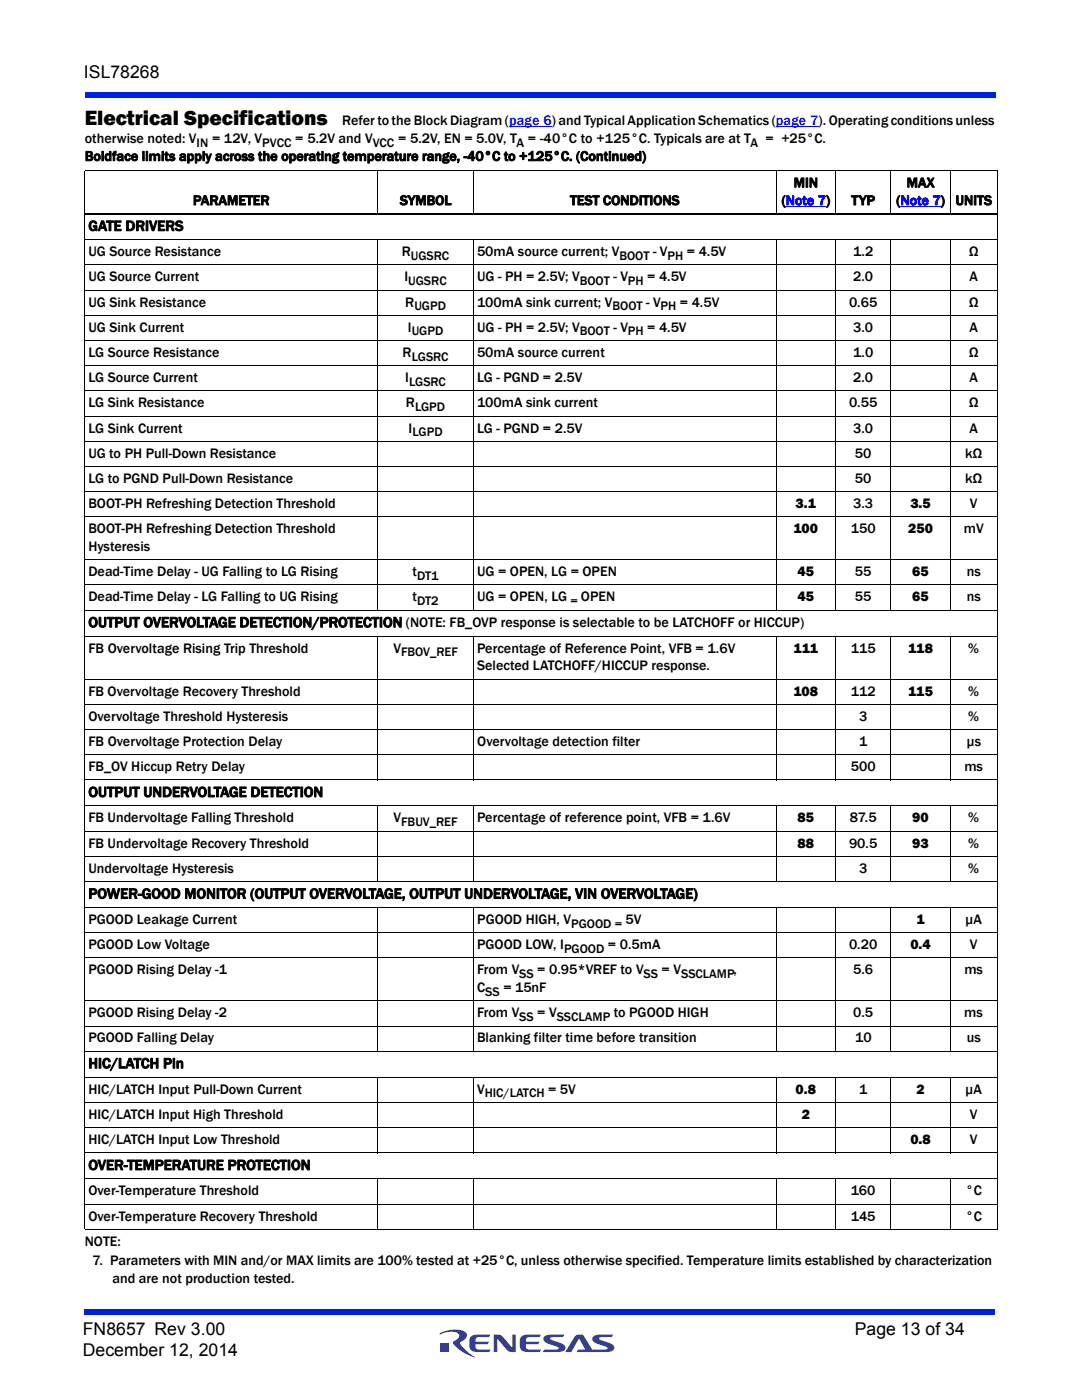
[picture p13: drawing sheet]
<svg xmlns="http://www.w3.org/2000/svg" width="216mm" height="279mm" viewBox="0 0 216 279" stroke-linecap="round" stroke-linejoin="round" font-family="sans-serif">
<defs><g id="words">
<text font-size="4.2" x="16.9" y="25">Electrical Specifications</text>
<g font-size="3.5">
<text x="16.7" y="15.6">ISL78268</text>
<text x="16.5" y="266.5">FN8657 Rev 3.00</text>
<text x="170.6" y="266.5">Page 13 of 34</text>
<text x="16.5" y="270.7">December 12, 2014</text>
</g>
<g font-size="3">
<text x="17.6" y="46.1">GATE DRIVERS</text>
<text x="17.6" y="125.2">OUTPUT OVERVOLTAGE DETECTION/PROTECTION (NOTE: FB_OVP response is selectable to be LATCHOFF or HICCUP)</text>
<text x="17.6" y="159">OUTPUT UNDERVOLTAGE DETECTION</text>
<text x="17.6" y="179.3">POWER-GOOD MONITOR (OUTPUT OVERVOLTAGE, OUTPUT UNDERVOLTAGE, VIN OVERVOLTAGE)</text>
<text x="17.6" y="213.2">HIC/LATCH Pin</text>
<text x="17.6" y="233.5">OVER-TEMPERATURE PROTECTION</text>
</g>
<g font-size="2.8">
<text x="16.9" y="28.6">otherwise noted: V</text>
<text x="68.3" y="25">Refer to the Block Diagram (page 6) and Typical Application Schematics (page 7). Operating conditions unless</text>
<text x="16.9" y="32.1">Boldface limits apply across the operating temperature range, -40°C to +125°C. (Continued)</text>
<text x="38.5" y="40.9">PARAMETER</text>
<text x="79.8" y="40.9">SYMBOL</text>
<text x="113.8" y="40.9">TEST CONDITIONS</text>
<text x="156" y="40.9">(Note 7)</text>
<text x="158.4" y="37.4">MIN</text>
<text x="169.9" y="40.9">TYP</text>
<text x="178.8" y="40.9">(Note 7)</text>
<text x="180.9" y="37.4">MAX</text>
<text x="190.7" y="40.9">UNITS</text>
<text x="17.6" y="51.1">UG Source Resistance</text>
<text x="80.2" y="51.1">R</text>
<text x="95.2" y="51.1">50mA source current; V</text>
<text x="130.3" y="51.1">- V</text>
<text x="137.1" y="51.1">= 4.5V</text>
<text x="170.2" y="51.1">1.2</text>
<text x="193.4" y="51.1">Ω</text>
<text x="17.6" y="56.2">UG Source Current</text>
<text x="80.7" y="56.2">I</text>
<text x="95.2" y="56.2">UG - PH = 2.5V; V</text>
<text x="170.2" y="56.2">2.0</text>
<text x="193.4" y="56.2">A</text>
<text x="17.6" y="61.2">UG Sink Resistance</text>
<text x="80.9" y="61.2">R</text>
<text x="95.2" y="61.2">100mA sink current; V</text>
<text x="169.4" y="61.2">0.65</text>
<text x="193.4" y="61.2">Ω</text>
<text x="17.6" y="66.2">UG Sink Current</text>
<text x="17.6" y="71.3">LG Source Resistance</text>
<text x="80.3" y="71.3">R</text>
<text x="81.4" y="66.2">I</text>
<text x="95.2" y="66.2">UG - PH = 2.5V; V</text>
<text x="95.2" y="71.3">50mA source current</text>
<text x="170.2" y="71.3">1.0</text>
<text x="170.2" y="66.2">3.0</text>
<text x="193.4" y="71.3">Ω</text>
<text x="193.4" y="66.2">A</text>
<text x="17.6" y="76.3">LG Source Current</text>
<text x="80.8" y="76.3">I</text>
<text x="95.2" y="76.3">LG - PGND = 2.5V</text>
<text x="170.2" y="76.3">2.0</text>
<text x="193.4" y="76.3">A</text>
<text x="17.6" y="81.3">LG Sink Resistance</text>
<text x="81" y="81.3">R</text>
<text x="95.2" y="81.3">100mA sink current</text>
<text x="169.4" y="81.3">0.55</text>
<text x="193.4" y="81.3">Ω</text>
<text x="17.6" y="86.3">LG Sink Current</text>
<text x="81.5" y="86.3">I</text>
<text x="95.2" y="86.3">LG - PGND = 2.5V</text>
<text x="170.2" y="86.3">3.0</text>
<text x="193.4" y="86.3">A</text>
<text x="17.6" y="91.4">UG to PH Pull-Down Resistance</text>
<text x="170.6" y="91.4">50</text>
<text x="192.6" y="91.4">kΩ</text>
<text x="17.6" y="96.4">LG to PGND Pull-Down Resistance</text>
<text x="17.6" y="101.4">BOOT-PH Refreshing Detection Threshold</text>
<text x="158.7" y="101.4">3.1</text>
<text x="170.2" y="101.4">3.3</text>
<text x="170.6" y="96.4">50</text>
<text x="181.7" y="101.4">3.5</text>
<text x="192.6" y="96.4">kΩ</text>
<text x="193.5" y="101.4">V</text>
<text x="17.6" y="106.4">BOOT-PH Refreshing Detection Threshold</text>
<text x="158.3" y="106.4">100</text>
<text x="169.8" y="106.4">150</text>
<text x="181.2" y="106.4">250</text>
<text x="192.3" y="106.4">mV</text>
<text x="17.6" y="110">Hysteresis</text>
<text x="17.6" y="115">Dead-Time Delay - UG Falling to LG Rising</text>
<text x="82.3" y="115">t</text>
<text x="95.2" y="115">UG = OPEN, LG = OPEN</text>
<text x="159.2" y="115">45</text>
<text x="170.6" y="115">55</text>
<text x="182" y="115">65</text>
<text x="192.9" y="115">ns</text>
<text x="17.6" y="120">Dead-Time Delay - LG Falling to UG Rising</text>
<text x="82.3" y="120">t</text>
<text x="95.2" y="120">UG = OPEN, LG</text>
<text x="159.2" y="120">45</text>
<text x="170.6" y="120">55</text>
<text x="182" y="120">65</text>
<text x="192.9" y="120">ns</text>
<text x="17.6" y="130.3">FB Overvoltage Rising Trip Threshold</text>
<text x="78.5" y="130.3">V</text>
<text x="95.2" y="130.3">Percentage of Reference Point, VFB = 1.6V</text>
<text x="158.3" y="130.3">111</text>
<text x="169.8" y="130.3">115</text>
<text x="181.2" y="130.3">118</text>
<text x="193.2" y="130.3">%</text>
<text x="95.2" y="133.8">Selected LATCHOFF/HICCUP response.</text>
<text x="17.6" y="138.8">FB Overvoltage Recovery Threshold</text>
<text x="17.6" y="143.8">Overvoltage Threshold Hysteresis</text>
<text x="158.3" y="138.8">108</text>
<text x="169.8" y="138.8">112</text>
<text x="171.4" y="143.8">3</text>
<text x="181.2" y="138.8">115</text>
<text x="193.2" y="143.8">%</text>
<text x="193.2" y="138.8">%</text>
<text x="17.6" y="148.9">FB Overvoltage Protection Delay</text>
<text x="95.2" y="148.9">Overvoltage detection filter</text>
<text x="171.4" y="148.9">1</text>
<text x="192.9" y="148.9">µs</text>
<text x="17.6" y="153.9">FB_OV Hiccup Retry Delay</text>
<text x="169.8" y="153.9">500</text>
<text x="192.4" y="153.9">ms</text>
<text x="17.6" y="164.1">FB Undervoltage Falling Threshold</text>
<text x="78.5" y="164.1">V</text>
<text x="95.2" y="164.1">Percentage of reference point, VFB = 1.6V</text>
<text x="159.2" y="164.1">85</text>
<text x="169.6" y="164.1">87.5</text>
<text x="182" y="164.1">90</text>
<text x="193.2" y="164.1">%</text>
<text x="17.6" y="169.2">FB Undervoltage Recovery Threshold</text>
<text x="159.2" y="169.2">88</text>
<text x="169.4" y="169.2">90.5</text>
<text x="182" y="169.2">93</text>
<text x="193.2" y="169.2">%</text>
<text x="17.6" y="174.2">Undervoltage Hysteresis</text>
<text x="171.4" y="174.2">3</text>
<text x="193.2" y="174.2">%</text>
<text x="17.6" y="184.4">PGOOD Leakage Current</text>
<text x="95.2" y="184.4">PGOOD HIGH, V</text>
<text x="182.9" y="184.4">1</text>
<text x="192.6" y="184.4">µA</text>
<text x="17.6" y="189.4">PGOOD Low Voltage</text>
<text x="95.2" y="189.4">PGOOD LOW, I</text>
<text x="169.4" y="189.4">0.20</text>
<text x="181.7" y="189.4">0.4</text>
<text x="193.5" y="189.4">V</text>
<text x="17.6" y="194.5">PGOOD Rising Delay -1</text>
<text x="95.2" y="198">C</text>
<text x="95.2" y="194.5">From V</text>
<text x="100.4" y="198">= 15nF</text>
<text x="170.2" y="194.5">5.6</text>
<text x="192.4" y="194.5">ms</text>
<text x="17.6" y="203">PGOOD Rising Delay -2</text>
<text x="95.2" y="203">From V</text>
<text x="170.2" y="203">0.5</text>
<text x="192.4" y="203">ms</text>
<text x="17.6" y="208">PGOOD Falling Delay</text>
<text x="95.2" y="208">Blanking filter time before transition</text>
<text x="170.6" y="208">10</text>
<text x="192.9" y="208">us</text>
<text x="17.6" y="218.3">HIC/LATCH Input Pull-Down Current</text>
<text x="95.2" y="218.3">V</text>
<text x="158.8" y="218.3">0.8</text>
<text x="171.4" y="218.3">1</text>
<text x="182.9" y="218.3">2</text>
<text x="192.6" y="218.3">µA</text>
<text x="17.6" y="223.3">HIC/LATCH Input High Threshold</text>
<text x="160" y="223.3">2</text>
<text x="193.5" y="223.3">V</text>
<text x="17.6" y="228.3">HIC/LATCH Input Low Threshold</text>
<text x="181.7" y="228.3">0.8</text>
<text x="193.5" y="228.3">V</text>
<text x="17.6" y="238.6">Over-Temperature Threshold</text>
<text x="169.8" y="238.6">160</text>
<text x="192.7" y="238.6">°C</text>
<text x="17.6" y="243.6">Over-Temperature Recovery Threshold</text>
<text x="169.8" y="243.6">145</text>
<text x="192.7" y="243.6">°C</text>
<text x="16.9" y="248.6">NOTE:</text>
<text x="18.5" y="252.5">7. Parameters with MIN and/or MAX limits are 100% tested at +25°C, unless otherwise specified. Temperature limits established by characterization</text>
<text x="22.4" y="256">and are not production tested.</text>
</g>
<g font-size="2.5">
<text x="39.2" y="29.3">IN = 12V, VPVCC = 5.2V and VVCC = 5.2V, EN = 5.0V, TA = -40°C to +125°C. Typicals are at TA = +25°C.</text>
<text x="82" y="51.9">UGSRC</text>
<text x="123.6" y="51.9">BOOT</text>
<text x="133.2" y="51.9">PH</text>
<text x="81.5" y="56.9">UGSRC</text>
<text x="115.7" y="56.9">BOOT - VPH = 4.5V</text>
<text x="82.7" y="61.9">UGPD</text>
<text x="122.2" y="61.9">BOOT - VPH = 4.5V</text>
<text x="82.1" y="66.9">UGPD</text>
<text x="82.1" y="72">LGSRC</text>
<text x="115.7" y="66.9">BOOT - VPH = 4.5V</text>
<text x="81.6" y="77">LGSRC</text>
<text x="82.8" y="82">LGPD</text>
<text x="82.3" y="87">LGPD</text>
<text x="83.2" y="115.7">DT1</text>
<text x="83.2" y="120.7">DT2</text>
<text x="113.8" y="120.7">= OPEN</text>
<text x="80" y="131">FBOV_REF</text>
<text x="80.1" y="164.8">FBUV_REF</text>
<text x="114" y="185.1">PGOOD = 5V</text>
<text x="112.5" y="190.1">PGOOD = 0.5mA</text>
<text x="103.6" y="195.2">SS = 0.95*VREF to VSS = VSSCLAMP,</text>
<text x="96.8" y="198.7">SS</text>
<text x="103.6" y="203.7">SS = VSSCLAMP to PGOOD HIGH</text>
<text x="96.7" y="219">HIC/LATCH = 5V</text>
</g>
</g></defs>
<g fill="#333f99">
<path d="M98.5 266.3h.7a1.2 1.2 0 0 1 1.1 .5l1.9 2.2v-2.7h.7v3.5h-.7a1.04 1.04 0 0 1-1-.4l-2-2.2v2.6h-.7z"/>
<path d="M93.9 266.8l.8-.4 3.2-.1-.3 .5-2.3 .1a.7 .7 0 0 0-.4 .9h2.7l-.4 .5h-2.3v.4l.2 .5 .2 .1h2.6l-.3 .5h-2.3a1.36 1.36 0 0 1-1.7-1.2l.1-1.5z"/>
<path d="M104 266.8l.8-.4 3.1-.1-.3 .5-2.3 .1a.7 .7 0 0 0-.3 .9h2.7l-.4 .5h-2.3v.4l.1 .5 .3 .1h2.6l-.3 .5h-2.3a1.36 1.36 0 0 1-1.7-1.2l.1-1.5z"/>
<path d="M108.6 266.7l.8-.3 3.2-.1-.3 .5-2.5 .2v.3l.6 .2a3.4 3.4 0 0 1 2.4 1.3 .85 .85 0 0 1-1 1h-3.5l.4-.5h2.1l.6-.1v-.3l-.6-.2a3.4 3.4 0 0 1-2.4-1.3l.1-.5z"/>
<path d="M114.8 266.6a1.8 1.8 0 0 1 1.5-.3l1.9 3h2.3l.7-.1v-.3l-.6-.2a3.4 3.4 0 0 1-2.4-1.3 .85 .85 0 0 1 1-1l3.2-.1-.3 .5-2.5 .2v.3l.6 .2a3.4 3.4 0 0 1 2.4 1.3 .85 .85 0 0 1-1 1h-6.5l.3-.4 1.4-.1-1.2-2.1-1.6 2.6h-1.2z"/>
<path d="M88 268h1.6v1.7h-1.6z"/>
<path d="M87.8 266.1a5.6 5.6 0 0 1 5.1-.2 1.19 1.19 0 0 1-.8 1.8l-.3 .3a6.8 6.8 0 0 0 3 2.9 7.1 7.1 0 0 1-4.4-3l.5-.4a.81 .81 0 0 0 .7-.8 .81 .81 0 0 0-.6-.8 5.3 5.3 0 0 0-3.3 .4z"/>
</g>
<g fill="#001fe0">
<path d="M16.9 261.3h181.7v1h-181.7z"/>
<path d="M16.9 18.4h181.7v1h-181.7z"/>
</g>
<path d="M101.6 25.3h8.5M154.8 25.3h8.5M156.8 41.1h8M179.7 41.1h8" fill="none" stroke="#00f" stroke-width=".2"/>
<g fill="none" stroke="#000" stroke-width=".2">
<path d="M75.4 34.1v8.7M94.5 34.1v8.7M154.9 34.1v8.7M166.7 34.1v8.7M177.8 34.1v8.7M189.6 34.1v8.7M16.9 47.9h182.1M16.9 52.9h182.1M16.9 57.9h182.1M75.4 47.8v74M94.5 47.8v74M154.9 47.8v74"/>
<path d="M166.7 47.8v74M177.8 47.8v74M189.6 47.8v74M16.9 62.9h182.1M16.9 68h182.1M16.9 73h182.1M16.9 78h182.1M16.9 83h182.1M16.9 88.1h182.1M16.9 93.1h182.1M16.9 98.1h182.1M16.9 103.2h182.1"/>
<path d="M16.9 111.7h182.1M16.9 116.7h182.1M16.9 121.8h182.1M16.9 127h182.1M16.9 135.5h182.1M75.4 126.9v28.8M94.5 126.9v28.8M154.9 126.9v28.8M166.7 126.9v28.8M177.8 126.9v28.8M189.6 126.9v28.8M16.9 140.5h182.1"/>
<path d="M16.9 145.6h182.1M16.9 150.6h182.1M16.9 155.6h182.1M16.9 160.8h182.1M16.9 165.9h182.1M16.9 170.9h182.1M16.9 175.9h182.1M75.4 160.8v15.2M94.5 160.8v15.2M154.9 160.8v15.2M166.7 160.8v15.2M177.8 160.8v15.2"/>
<path d="M189.6 160.8v15.2M16.9 181.1h182.1M16.9 186.2h182.1M16.9 191.2h182.1M16.9 199.7h182.1M75.4 181.1v28.7M94.5 181.1v28.7M154.9 181.1v28.7M166.7 181.1v28.7M177.8 181.1v28.7M189.6 181.1v28.7M16.9 204.8h182.1"/>
<path d="M16.9 209.8h182.1M16.9 215h182.1M75.4 214.9v15.2M94.5 214.9v15.2M154.9 214.9v15.2M166.7 214.9v15.2M177.8 214.9v15.2M189.6 214.9v15.2M16.9 220h182.1M16.9 225h182.1M16.9 230.1h182.1M16.9 235.3h182.1"/>
<path d="M75.4 235.2v10.2M94.5 235.2v10.2M154.9 235.2v10.2M166.7 235.2v10.2M177.8 235.2v10.2M189.6 235.2v10.2M16.9 240.3h182.1M16.9 245.3h182.1M16.9 245.3v-211.2h182.1v211.2"/>
</g>
<path d="M16.9 42.7h182.1" fill="none" stroke="#000" stroke-width=".36"/>
<use href="#words"/>
</svg>
